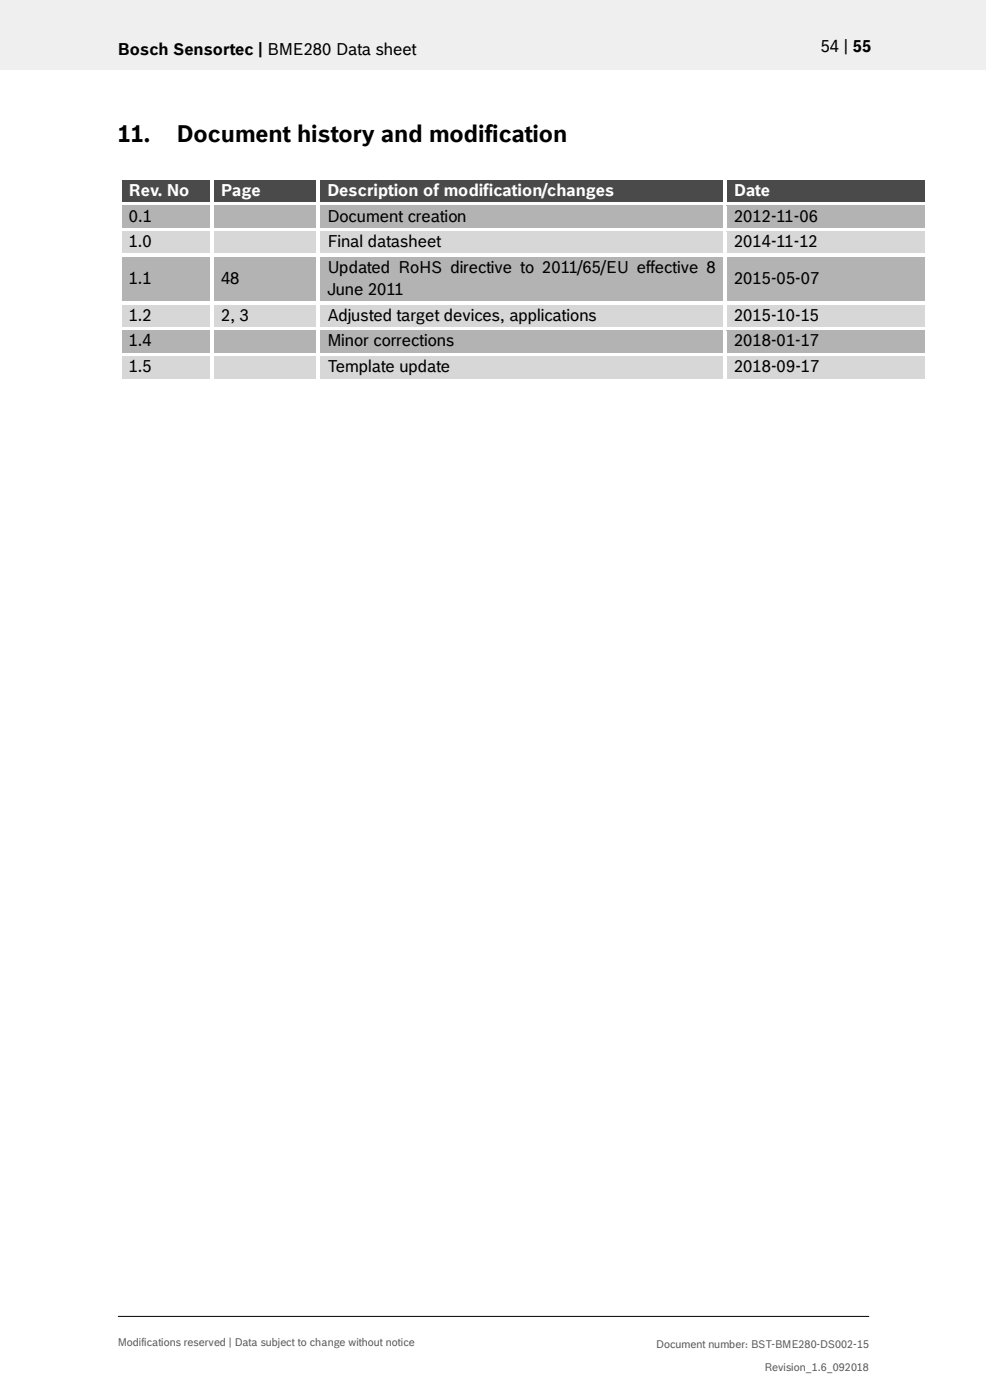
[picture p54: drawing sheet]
<svg xmlns="http://www.w3.org/2000/svg" width="210mm" height="297mm" viewBox="0 0 210 297" stroke-linecap="round" stroke-linejoin="round" font-family="sans-serif">
<defs><g id="words">
<g font-size="5">
<text x="25" y="30.1">11.</text>
<text x="37.5" y="30.1">Document history and modification</text>
</g>
<g font-size="3.5">
<text x="25" y="11.6">Bosch Sensortec | BME280 Data sheet</text>
<text x="174.1" y="11">54 | 55</text>
<text x="27.3" y="47">0.1</text>
<text x="69.4" y="47">Document creation</text>
<text x="155.7" y="47">2012-11-06</text>
<text x="27.3" y="52.5">1.0</text>
<text x="69.4" y="52.5">Final datasheet</text>
<text x="155.7" y="52.5">2014-11-12</text>
<text x="69.4" y="57.9">Updated RoHS directive to 2011/65/EU effective 8</text>
<text x="27.3" y="60.2">1.1</text>
<text x="46.9" y="60.2">48</text>
<text x="69.4" y="62.6">June 2011</text>
<text x="155.7" y="60.2">2015-05-07</text>
<text x="27.3" y="68">1.2</text>
<text x="46.9" y="68">2, 3</text>
<text x="69.4" y="68">Adjusted target devices, applications</text>
<text x="155.7" y="68">2015-10-15</text>
<text x="27.3" y="73.5">1.4</text>
<text x="69.4" y="73.5">Minor corrections</text>
<text x="155.7" y="73.5">2018-01-17</text>
<text x="27.3" y="79">1.5</text>
<text x="69.4" y="79">Template update</text>
<text x="155.7" y="79">2018-09-17</text>
</g>
<g font-size="3.5" fill="#fff">
<text x="27.3" y="41.5">Rev. No</text>
<text x="46.9" y="41.5">Page</text>
<text x="69.4" y="41.5">Description of modification/changes</text>
<text x="155.7" y="41.5">Date</text>
</g>
<g font-size="2.3" fill="#535f6b">
<text x="25" y="285.5">Modifications reserved | Data subject to change without notice</text>
<text x="139.2" y="285.9">Document number: BST-BME280-DS002-15</text>
<text x="162.2" y="290.9">Revision_1.6_092018</text>
</g>
</g></defs>
<path d="M-.1 0h209.2v14.8h-209.2z" fill-rule="evenodd" fill="#efeff0"/>
<path d="M25 279.3h159.4" fill="none" stroke="#000" stroke-width=".21"/>
<g fill="#424c58">
<path d="M25.8 38.2h18.8v4.7h-18.8z" fill-rule="evenodd"/>
<path d="M27.3 38.2h15.8v4.7h-15.8z" fill-rule="evenodd"/>
<path d="M45.4 38.2h21.7v4.7h-21.7z" fill-rule="evenodd"/>
<path d="M46.9 38.2h18.7v4.7h-18.7z" fill-rule="evenodd"/>
<path d="M67.9 38.2h85.5v4.7h-85.5z" fill-rule="evenodd"/>
<path d="M69.4 38.2h82.5v4.7h-82.5z" fill-rule="evenodd"/>
<path d="M154.2 38.2h42v4.7h-42z" fill-rule="evenodd"/>
<path d="M155.7 38.2h39v4.7h-39z" fill-rule="evenodd"/>
</g>
<g fill="#fff">
<path d="M25.1 37.4h.7v.8h-.7z" fill-rule="evenodd"/>
<path d="M25.1 37.4h.7v.8h-.7z" fill-rule="evenodd"/>
<path d="M25.8 37.4h18.9v.8h-18.9z" fill-rule="evenodd"/>
</g>
<path d="M25.8 38.2h18.9" fill="none" stroke="#424c58" stroke-width=".21"/>
<g fill="#fff">
<path d="M44.7 38.2h.7z" fill-rule="evenodd"/>
<path d="M44.7 37.4h.7v.8h-.7z" fill-rule="evenodd"/>
<path d="M45.4 37.4h21.7v.8h-21.7z" fill-rule="evenodd"/>
</g>
<path d="M45.4 38.2h21.7" fill="none" stroke="#424c58" stroke-width=".21"/>
<g fill="#fff">
<path d="M67.1 38.2h.8z" fill-rule="evenodd"/>
<path d="M67.1 37.4h.8v.8h-.8z" fill-rule="evenodd"/>
<path d="M67.9 37.4h85.5v.8h-85.5z" fill-rule="evenodd"/>
</g>
<path d="M67.9 38.2h85.5" fill="none" stroke="#424c58" stroke-width=".21"/>
<g fill="#fff">
<path d="M153.4 38.2h.8z" fill-rule="evenodd"/>
<path d="M153.4 37.4h.8v.8h-.8z" fill-rule="evenodd"/>
<path d="M154.2 37.4h42v.8h-42z" fill-rule="evenodd"/>
</g>
<path d="M154.2 38.2h42" fill="none" stroke="#424c58" stroke-width=".21"/>
<g fill="#fff">
<path d="M196.3 37.4h.7v.8h-.7z" fill-rule="evenodd"/>
<path d="M196.3 37.4h.7v.8h-.7z" fill-rule="evenodd"/>
<path d="M25.1 38.2h.7v4.7h-.7z" fill-rule="evenodd"/>
<path d="M44.7 38.2h.7v4.7h-.7z" fill-rule="evenodd"/>
<path d="M67.1 38.2h.8v4.7h-.8z" fill-rule="evenodd"/>
<path d="M153.4 38.2h.8v4.7h-.8z" fill-rule="evenodd"/>
<path d="M196.3 38.2h.7v4.7h-.7z" fill-rule="evenodd"/>
</g>
<g fill="#b2b3b5">
<path d="M25.8 43.7h18.8v4.7h-18.8z" fill-rule="evenodd"/>
<path d="M27.3 43.7h15.8v4.7h-15.8z" fill-rule="evenodd"/>
<path d="M45.4 43.7h21.7v4.7h-21.7z" fill-rule="evenodd"/>
<path d="M46.9 43.7h18.7v4.7h-18.7z" fill-rule="evenodd"/>
<path d="M67.9 43.7h85.5v4.7h-85.5z" fill-rule="evenodd"/>
<path d="M69.4 43.7h82.5v4.7h-82.5z" fill-rule="evenodd"/>
<path d="M154.2 43.7h42v4.7h-42z" fill-rule="evenodd"/>
<path d="M155.7 43.7h39v4.7h-39z" fill-rule="evenodd"/>
</g>
<g fill="#fff">
<path d="M25.1 42.9h.7v.8h-.7z" fill-rule="evenodd"/>
<path d="M25.8 42.9h18.9v.8h-18.9z" fill-rule="evenodd"/>
</g>
<path d="M25.8 43.7h18.9" fill="none" stroke="#b2b3b5" stroke-width=".21"/>
<g fill="#fff">
<path d="M44.7 42.9h.7v.8h-.7z" fill-rule="evenodd"/>
<path d="M45.4 42.9h21.7v.8h-21.7z" fill-rule="evenodd"/>
</g>
<path d="M45.4 43.7h21.7" fill="none" stroke="#b2b3b5" stroke-width=".21"/>
<g fill="#fff">
<path d="M67.1 42.9h.8v.8h-.8z" fill-rule="evenodd"/>
<path d="M67.9 42.9h85.5v.8h-85.5z" fill-rule="evenodd"/>
</g>
<path d="M67.9 43.7h85.5" fill="none" stroke="#b2b3b5" stroke-width=".21"/>
<g fill="#fff">
<path d="M153.4 42.9h.8v.8h-.8z" fill-rule="evenodd"/>
<path d="M154.2 42.9h42v.8h-42z" fill-rule="evenodd"/>
</g>
<path d="M154.2 43.7h42" fill="none" stroke="#b2b3b5" stroke-width=".21"/>
<g fill="#fff">
<path d="M196.3 42.9h.7v.8h-.7z" fill-rule="evenodd"/>
<path d="M25.1 43.7h.7v4.7h-.7z" fill-rule="evenodd"/>
<path d="M44.7 43.7h.7v4.7h-.7z" fill-rule="evenodd"/>
<path d="M67.1 43.7h.8v4.7h-.8z" fill-rule="evenodd"/>
<path d="M153.4 43.7h.8v4.7h-.8z" fill-rule="evenodd"/>
<path d="M196.3 43.7h.7v4.7h-.7z" fill-rule="evenodd"/>
</g>
<g fill="#d7d7da">
<path d="M25.8 49.2h18.8v4.6h-18.8z" fill-rule="evenodd"/>
<path d="M27.3 49.2h15.8v4.6h-15.8z" fill-rule="evenodd"/>
<path d="M45.4 49.2h21.7v4.6h-21.7z" fill-rule="evenodd"/>
<path d="M46.9 49.2h18.7v4.6h-18.7z" fill-rule="evenodd"/>
<path d="M67.9 49.2h85.5v4.6h-85.5z" fill-rule="evenodd"/>
<path d="M69.4 49.2h82.5v4.6h-82.5z" fill-rule="evenodd"/>
<path d="M154.2 49.2h42v4.6h-42z" fill-rule="evenodd"/>
<path d="M155.7 49.2h39v4.6h-39z" fill-rule="evenodd"/>
</g>
<g fill="#fff">
<path d="M25.1 48.4h.7v.8h-.7z" fill-rule="evenodd"/>
<path d="M25.8 48.4h18.9v.7h-18.9z" fill-rule="evenodd"/>
</g>
<path d="M25.8 49.1h18.9" fill="none" stroke="#d7d7da" stroke-width=".21"/>
<g fill="#fff">
<path d="M44.7 48.4h.7v.8h-.7z" fill-rule="evenodd"/>
<path d="M45.4 48.4h21.7v.7h-21.7z" fill-rule="evenodd"/>
</g>
<path d="M45.4 49.1h21.7" fill="none" stroke="#d7d7da" stroke-width=".21"/>
<g fill="#fff">
<path d="M67.1 48.4h.8v.8h-.8z" fill-rule="evenodd"/>
<path d="M67.9 48.4h85.5v.7h-85.5z" fill-rule="evenodd"/>
</g>
<path d="M67.9 49.1h85.5" fill="none" stroke="#d7d7da" stroke-width=".21"/>
<g fill="#fff">
<path d="M153.4 48.4h.8v.8h-.8z" fill-rule="evenodd"/>
<path d="M154.2 48.4h42v.7h-42z" fill-rule="evenodd"/>
</g>
<path d="M154.2 49.1h42" fill="none" stroke="#d7d7da" stroke-width=".21"/>
<g fill="#fff">
<path d="M196.3 48.4h.7v.8h-.7z" fill-rule="evenodd"/>
<path d="M25.1 49.2h.7v4.6h-.7z" fill-rule="evenodd"/>
<path d="M44.7 49.2h.7v4.6h-.7z" fill-rule="evenodd"/>
<path d="M67.1 49.2h.8v4.6h-.8z" fill-rule="evenodd"/>
<path d="M153.4 49.2h.8v4.6h-.8z" fill-rule="evenodd"/>
<path d="M196.3 49.2h.7v4.6h-.7z" fill-rule="evenodd"/>
</g>
<g fill="#b2b3b5">
<path d="M25.8 54.6h18.8v9.3h-18.8z" fill-rule="evenodd"/>
<path d="M27.3 56.9h15.8v4.7h-15.8z" fill-rule="evenodd"/>
<path d="M45.4 54.6h21.7v9.3h-21.7z" fill-rule="evenodd"/>
<path d="M46.9 56.9h18.7v4.7h-18.7z" fill-rule="evenodd"/>
<path d="M67.9 54.6h85.5v9.3h-85.5z" fill-rule="evenodd"/>
<path d="M69.4 54.6h82.5v4.7h-82.5z" fill-rule="evenodd"/>
<path d="M69.4 59.3h82.5v4.6h-82.5z" fill-rule="evenodd"/>
<path d="M154.2 54.6h42v9.3h-42z" fill-rule="evenodd"/>
<path d="M155.7 56.9h39v4.7h-39z" fill-rule="evenodd"/>
</g>
<g fill="#fff">
<path d="M25.1 53.8h.7v.8h-.7z" fill-rule="evenodd"/>
<path d="M25.8 53.8h18.9v.8h-18.9z" fill-rule="evenodd"/>
</g>
<path d="M25.8 54.6h18.9" fill="none" stroke="#b2b3b5" stroke-width=".21"/>
<g fill="#fff">
<path d="M44.7 53.8h.7v.8h-.7z" fill-rule="evenodd"/>
<path d="M45.4 53.8h21.7v.8h-21.7z" fill-rule="evenodd"/>
</g>
<path d="M45.4 54.6h21.7" fill="none" stroke="#b2b3b5" stroke-width=".21"/>
<g fill="#fff">
<path d="M67.1 53.8h.8v.8h-.8z" fill-rule="evenodd"/>
<path d="M67.9 53.8h85.5v.8h-85.5z" fill-rule="evenodd"/>
</g>
<path d="M67.9 54.6h85.5" fill="none" stroke="#b2b3b5" stroke-width=".21"/>
<g fill="#fff">
<path d="M153.4 53.8h.8v.8h-.8z" fill-rule="evenodd"/>
<path d="M154.2 53.8h42v.8h-42z" fill-rule="evenodd"/>
</g>
<path d="M154.2 54.6h42" fill="none" stroke="#b2b3b5" stroke-width=".21"/>
<g fill="#fff">
<path d="M196.3 53.8h.7v.8h-.7z" fill-rule="evenodd"/>
<path d="M25.1 54.6h.7v9.3h-.7z" fill-rule="evenodd"/>
<path d="M44.7 54.6h.7v9.3h-.7z" fill-rule="evenodd"/>
<path d="M67.1 54.6h.8v9.3h-.8z" fill-rule="evenodd"/>
<path d="M153.4 54.6h.8v9.3h-.8z" fill-rule="evenodd"/>
<path d="M196.3 54.6h.7v9.3h-.7z" fill-rule="evenodd"/>
</g>
<g fill="#d7d7da">
<path d="M25.8 64.7h18.8v4.7h-18.8z" fill-rule="evenodd"/>
<path d="M27.3 64.7h15.8v4.7h-15.8z" fill-rule="evenodd"/>
<path d="M45.4 64.7h21.7v4.7h-21.7z" fill-rule="evenodd"/>
<path d="M46.9 64.7h18.7v4.7h-18.7z" fill-rule="evenodd"/>
<path d="M67.9 64.7h85.5v4.7h-85.5z" fill-rule="evenodd"/>
<path d="M69.4 64.7h82.5v4.7h-82.5z" fill-rule="evenodd"/>
<path d="M154.2 64.7h42v4.7h-42z" fill-rule="evenodd"/>
<path d="M155.7 64.7h39v4.7h-39z" fill-rule="evenodd"/>
</g>
<g fill="#fff">
<path d="M25.1 63.9h.7v.8h-.7z" fill-rule="evenodd"/>
<path d="M25.8 63.9h18.9v.8h-18.9z" fill-rule="evenodd"/>
</g>
<path d="M25.8 64.7h18.9" fill="none" stroke="#d7d7da" stroke-width=".21"/>
<g fill="#fff">
<path d="M44.7 63.9h.7v.8h-.7z" fill-rule="evenodd"/>
<path d="M45.4 63.9h21.7v.8h-21.7z" fill-rule="evenodd"/>
</g>
<path d="M45.4 64.7h21.7" fill="none" stroke="#d7d7da" stroke-width=".21"/>
<g fill="#fff">
<path d="M67.1 63.9h.8v.8h-.8z" fill-rule="evenodd"/>
<path d="M67.9 63.9h85.5v.8h-85.5z" fill-rule="evenodd"/>
</g>
<path d="M67.9 64.7h85.5" fill="none" stroke="#d7d7da" stroke-width=".21"/>
<g fill="#fff">
<path d="M153.4 63.9h.8v.8h-.8z" fill-rule="evenodd"/>
<path d="M154.2 63.9h42v.8h-42z" fill-rule="evenodd"/>
</g>
<path d="M154.2 64.7h42" fill="none" stroke="#d7d7da" stroke-width=".21"/>
<g fill="#fff">
<path d="M196.3 63.9h.7v.8h-.7z" fill-rule="evenodd"/>
<path d="M25.1 64.7h.7v4.7h-.7z" fill-rule="evenodd"/>
<path d="M44.7 64.7h.7v4.7h-.7z" fill-rule="evenodd"/>
<path d="M67.1 64.7h.8v4.7h-.8z" fill-rule="evenodd"/>
<path d="M153.4 64.7h.8v4.7h-.8z" fill-rule="evenodd"/>
<path d="M196.3 64.7h.7v4.7h-.7z" fill-rule="evenodd"/>
</g>
<g fill="#b2b3b5">
<path d="M25.8 70.2h18.8v4.7h-18.8z" fill-rule="evenodd"/>
<path d="M27.3 70.2h15.8v4.7h-15.8z" fill-rule="evenodd"/>
<path d="M45.4 70.2h21.7v4.7h-21.7z" fill-rule="evenodd"/>
<path d="M46.9 70.2h18.7v4.7h-18.7z" fill-rule="evenodd"/>
<path d="M67.9 70.2h85.5v4.7h-85.5z" fill-rule="evenodd"/>
<path d="M69.4 70.2h82.5v4.7h-82.5z" fill-rule="evenodd"/>
<path d="M154.2 70.2h42v4.7h-42z" fill-rule="evenodd"/>
<path d="M155.7 70.2h39v4.7h-39z" fill-rule="evenodd"/>
</g>
<g fill="#fff">
<path d="M25.1 69.4h.7v.8h-.7z" fill-rule="evenodd"/>
<path d="M25.8 69.4h18.9v.8h-18.9z" fill-rule="evenodd"/>
</g>
<path d="M25.8 70.2h18.9" fill="none" stroke="#b2b3b5" stroke-width=".21"/>
<g fill="#fff">
<path d="M44.7 69.4h.7v.8h-.7z" fill-rule="evenodd"/>
<path d="M45.4 69.4h21.7v.8h-21.7z" fill-rule="evenodd"/>
</g>
<path d="M45.4 70.2h21.7" fill="none" stroke="#b2b3b5" stroke-width=".21"/>
<g fill="#fff">
<path d="M67.1 69.4h.8v.8h-.8z" fill-rule="evenodd"/>
<path d="M67.9 69.4h85.5v.8h-85.5z" fill-rule="evenodd"/>
</g>
<path d="M67.9 70.2h85.5" fill="none" stroke="#b2b3b5" stroke-width=".21"/>
<g fill="#fff">
<path d="M153.4 69.4h.8v.8h-.8z" fill-rule="evenodd"/>
<path d="M154.2 69.4h42v.8h-42z" fill-rule="evenodd"/>
</g>
<path d="M154.2 70.2h42" fill="none" stroke="#b2b3b5" stroke-width=".21"/>
<g fill="#fff">
<path d="M196.3 69.4h.7v.8h-.7z" fill-rule="evenodd"/>
<path d="M25.1 70.2h.7v4.7h-.7z" fill-rule="evenodd"/>
<path d="M44.7 70.2h.7v4.7h-.7z" fill-rule="evenodd"/>
<path d="M67.1 70.2h.8v4.7h-.8z" fill-rule="evenodd"/>
<path d="M153.4 70.2h.8v4.7h-.8z" fill-rule="evenodd"/>
<path d="M196.3 70.2h.7v4.7h-.7z" fill-rule="evenodd"/>
</g>
<g fill="#d7d7da">
<path d="M25.8 75.7h18.8v4.6h-18.8z" fill-rule="evenodd"/>
<path d="M27.3 75.7h15.8v4.6h-15.8z" fill-rule="evenodd"/>
<path d="M45.4 75.7h21.7v4.6h-21.7z" fill-rule="evenodd"/>
<path d="M46.9 75.7h18.7v4.6h-18.7z" fill-rule="evenodd"/>
<path d="M67.9 75.7h85.5v4.6h-85.5z" fill-rule="evenodd"/>
<path d="M69.4 75.7h82.5v4.6h-82.5z" fill-rule="evenodd"/>
<path d="M154.2 75.7h42v4.6h-42z" fill-rule="evenodd"/>
<path d="M155.7 75.7h39v4.6h-39z" fill-rule="evenodd"/>
</g>
<g fill="#fff">
<path d="M25.1 74.9h.7v.8h-.7z" fill-rule="evenodd"/>
<path d="M25.8 74.9h18.9v.7h-18.9z" fill-rule="evenodd"/>
</g>
<path d="M25.8 75.6h18.9" fill="none" stroke="#d7d7da" stroke-width=".21"/>
<g fill="#fff">
<path d="M44.7 74.9h.7v.8h-.7z" fill-rule="evenodd"/>
<path d="M45.4 74.9h21.7v.7h-21.7z" fill-rule="evenodd"/>
</g>
<path d="M45.4 75.6h21.7" fill="none" stroke="#d7d7da" stroke-width=".21"/>
<g fill="#fff">
<path d="M67.1 74.9h.8v.8h-.8z" fill-rule="evenodd"/>
<path d="M67.9 74.9h85.5v.7h-85.5z" fill-rule="evenodd"/>
</g>
<path d="M67.9 75.6h85.5" fill="none" stroke="#d7d7da" stroke-width=".21"/>
<g fill="#fff">
<path d="M153.4 74.9h.8v.8h-.8z" fill-rule="evenodd"/>
<path d="M154.2 74.9h42v.7h-42z" fill-rule="evenodd"/>
</g>
<path d="M154.2 75.6h42" fill="none" stroke="#d7d7da" stroke-width=".21"/>
<g fill="#fff">
<path d="M196.3 74.9h.7v.8h-.7z" fill-rule="evenodd"/>
<path d="M25.1 75.7h.7v4.7h-.7z" fill-rule="evenodd"/>
<path d="M25.1 80.4h.7v.7h-.7z" fill-rule="evenodd"/>
<path d="M25.1 80.4h.7v.7h-.7z" fill-rule="evenodd"/>
<path d="M25.8 80.4h18.9v.7h-18.9z" fill-rule="evenodd"/>
<path d="M44.7 75.7h.7v4.7h-.7z" fill-rule="evenodd"/>
<path d="M44.7 80.4h.7v.7h-.7z" fill-rule="evenodd"/>
<path d="M45.4 80.4h21.7v.7h-21.7z" fill-rule="evenodd"/>
<path d="M67.1 75.7h.8v4.7h-.8z" fill-rule="evenodd"/>
<path d="M67.1 80.4h.8v.7h-.8z" fill-rule="evenodd"/>
<path d="M67.9 80.4h85.5v.7h-85.5z" fill-rule="evenodd"/>
<path d="M153.4 75.7h.8v4.7h-.8z" fill-rule="evenodd"/>
<path d="M153.4 80.4h.8v.7h-.8z" fill-rule="evenodd"/>
<path d="M154.2 80.4h42v.7h-42z" fill-rule="evenodd"/>
<path d="M196.3 75.7h.7v4.7h-.7z" fill-rule="evenodd"/>
<path d="M196.3 80.4h.7v.7h-.7z" fill-rule="evenodd"/>
<path d="M196.3 80.4h.7v.7h-.7z" fill-rule="evenodd"/>
</g>
<use href="#words"/>
</svg>
